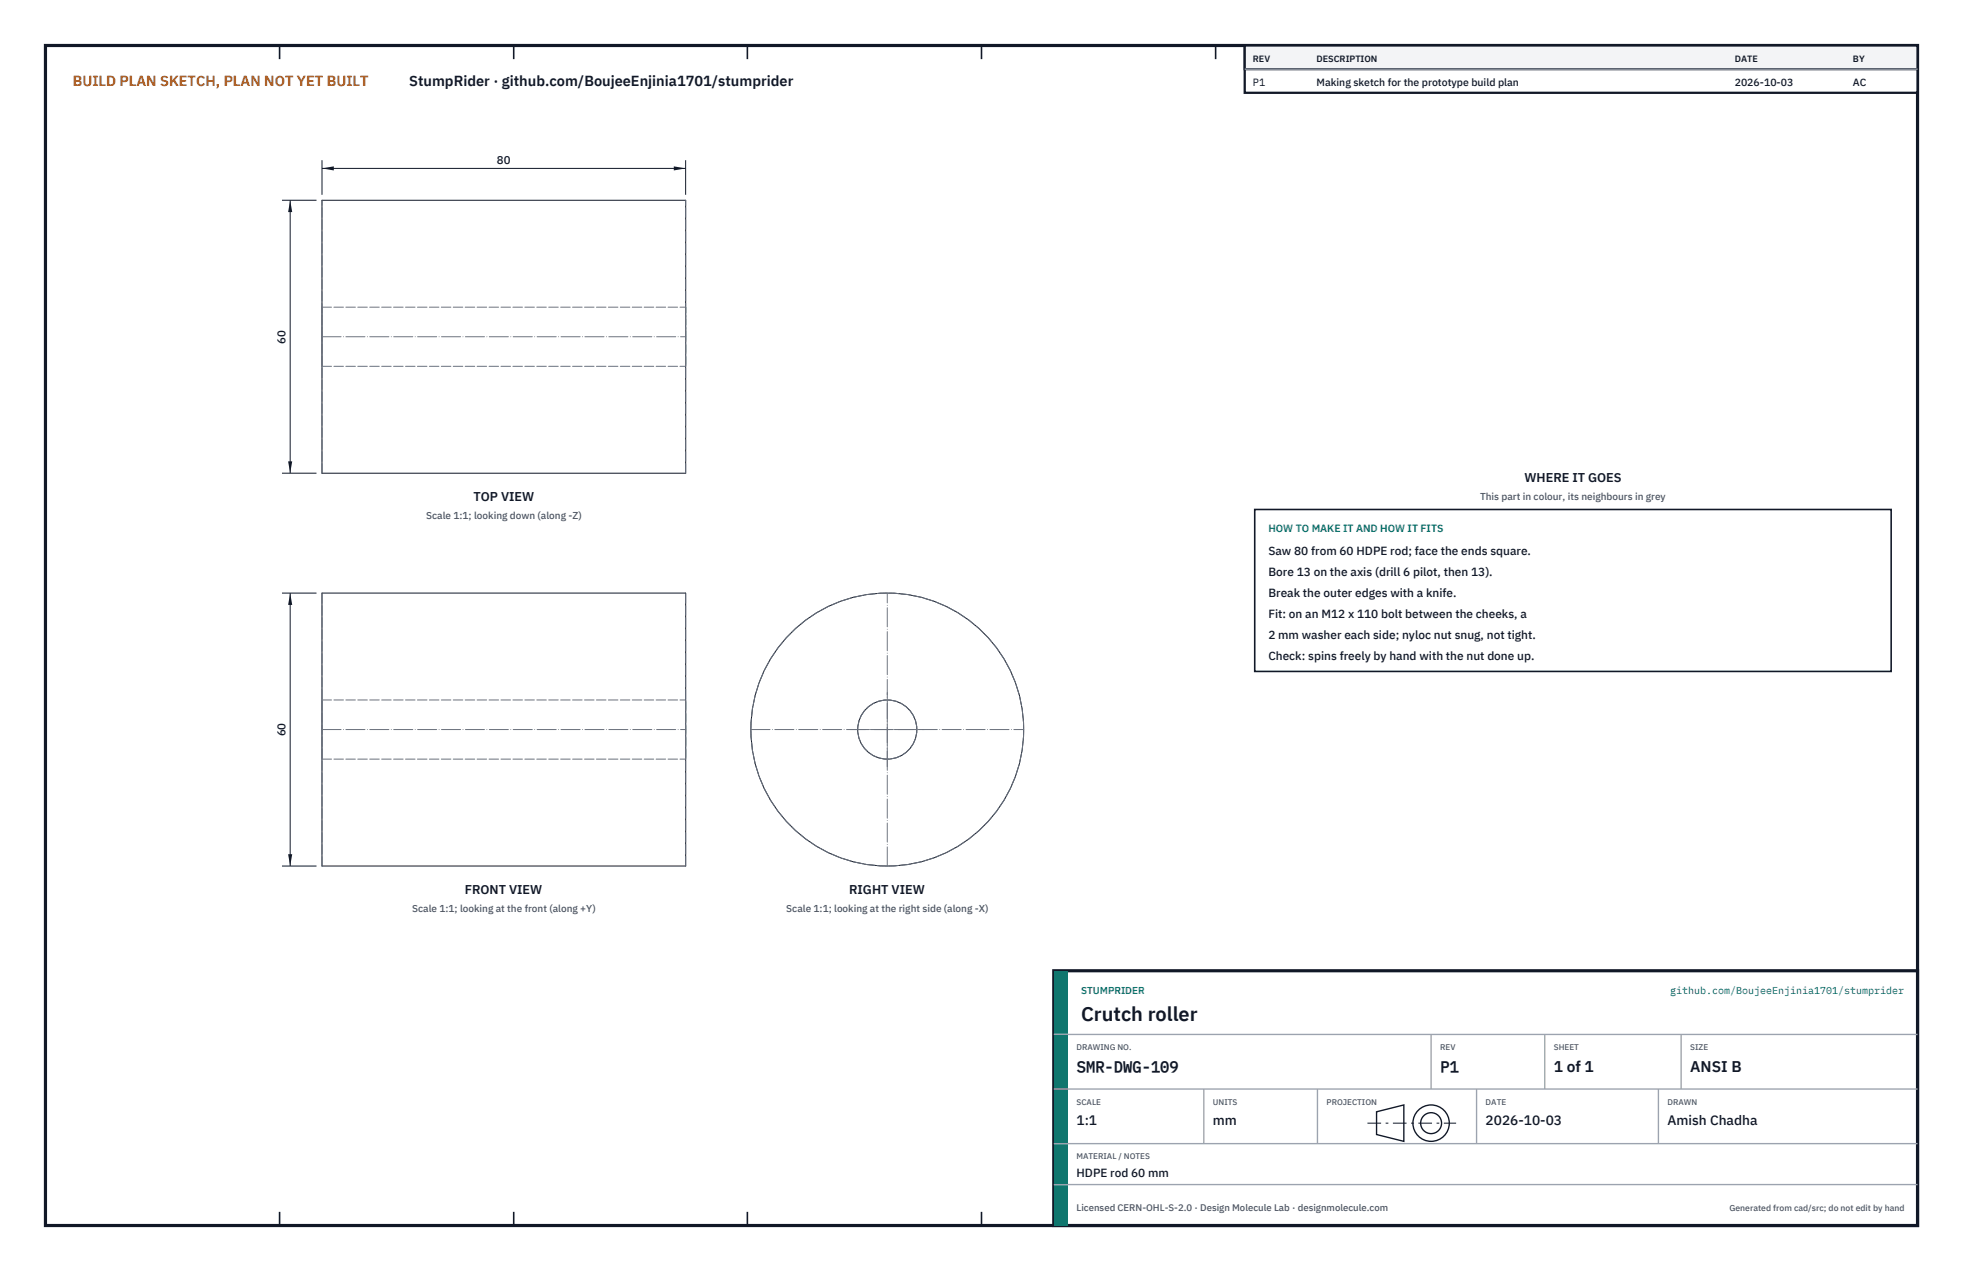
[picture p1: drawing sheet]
<svg xmlns="http://www.w3.org/2000/svg" width="432mm" height="279mm" viewBox="0 0 432 279" stroke-linecap="round" stroke-linejoin="round" font-family="sans-serif">
<defs><g id="words">
<text font-size="4.4" fill="#111827" x="237.8" y="224.4">Crutch roller</text>
<g font-size="3.4" fill="#111827">
<text x="236.8" y="235.6">SMR-DWG-109</text>
<text x="316.8" y="235.6">P1</text>
<text x="341.8" y="235.6">1 of 1</text>
<text x="371.8" y="235.6">ANSI B</text>
</g>
<text font-size="3.2" fill="#b45309" x="16" y="19">BUILD PLAN SKETCH, PLAN NOT YET BUILT</text>
<text font-size="3.2" fill="#111827" x="90" y="19">StumpRider · github.com/BoujeeEnjinia1701/stumprider</text>
<g font-size="3" fill="#111827">
<text x="236.8" y="247.2">1:1</text>
<text x="266.8" y="247.2">mm</text>
<text x="326.8" y="247.2">2026-10-03</text>
<text x="366.8" y="247.2">Amish Chadha</text>
</g>
<g font-size="2.8" fill="#111827">
<text x="335.3" y="106">WHERE IT GOES</text>
<text x="104.1" y="110.2">TOP VIEW</text>
<text x="102.2" y="196.5">FRONT VIEW</text>
<text x="186.8" y="196.5">RIGHT VIEW</text>
</g>
<g font-size="2.6" fill="#111827">
<text x="279" y="122">Saw 80 from 60 HDPE rod; face the ends square.</text>
<text x="279" y="126.6">Bore 13 on the axis (drill 6 pilot, then 13).</text>
<text x="279" y="131.2">Break the outer edges with a knife.</text>
<text x="279" y="135.8">Fit: on an M12 x 110 bolt between the cheeks, a</text>
<text x="279" y="140.4">2 mm washer each side; nyloc nut snug, not tight.</text>
<text x="279" y="145">Check: spins freely by hand with the nut done up.</text>
<text x="236.8" y="258.8">HDPE rod 60 mm</text>
</g>
<g font-size="2.5" fill="#111827">
<text x="109.3" y="36">80</text>
<text x="62.8" y="75.5" transform="rotate(-90 62.8 75.5)">60</text>
<text x="62.8" y="161.9" transform="rotate(-90 62.8 161.9)">60</text>
</g>
<g font-size="2.3" fill="#111827">
<text x="275.6" y="18.8">P1</text>
<text x="289.6" y="18.8">Making sketch for the prototype build plan</text>
<text x="381.6" y="18.8">2026-10-03</text>
<text x="407.6" y="18.8">AC</text>
</g>
<text font-size="2.3" fill="#0f766e" x="279" y="117">HOW TO MAKE IT AND HOW IT FITS</text>
<g font-size="2.2" fill="#4b5563">
<text x="325.6" y="110">This part in colour, its neighbours in grey</text>
<text x="93.7" y="114.2">Scale 1:1; looking down (along -Z)</text>
<text x="90.7" y="200.6">Scale 1:1; looking at the front (along +Y)</text>
<text x="173" y="200.6">Scale 1:1; looking at the right side (along -X)</text>
</g>
<g font-size="2.2" fill="#0f766e">
<text x="237.8" y="218.4">STUMPRIDER</text>
<text x="367.4" y="218.4">github.com/BoujeeEnjinia1701/stumprider</text>
</g>
<text font-size="2.1" fill="#4b5563" x="236.8" y="266.2">Licensed CERN-OHL-S-2.0 · Design Molecule Lab · designmolecule.com</text>
<g font-size="2" fill="#111827">
<text x="275.6" y="13.6">REV</text>
<text x="289.6" y="13.6">DESCRIPTION</text>
<text x="381.6" y="13.6">DATE</text>
<text x="407.6" y="13.6">BY</text>
</g>
<text font-size="1.9" fill="#4b5563" x="380.4" y="266.2">Generated from cad/src; do not edit by hand</text>
<g font-size="1.8" fill="#4b5563">
<text x="236.8" y="230.8">DRAWING NO.</text>
<text x="316.8" y="230.8">REV</text>
<text x="341.8" y="230.8">SHEET</text>
<text x="371.8" y="230.8">SIZE</text>
<text x="236.8" y="242.8">SCALE</text>
<text x="266.8" y="242.8">UNITS</text>
<text x="291.8" y="242.8">PROJECTION</text>
<text x="326.8" y="242.8">DATE</text>
<text x="366.8" y="242.8">DRAWN</text>
<text x="236.8" y="254.8">MATERIAL / NOTES</text>
</g>
</g></defs>
<path d="M10 10h411.8v259.4h-411.8z" fill="none" stroke="#111827" stroke-width=".7" stroke-linecap="butt"/>
<g fill="none" stroke="#111827" stroke-width=".35">
<path d="M61.5 10v3M113 10v3M164.4 10v3M215.9 10v3M267.4 10v3M318.9 10v3M370.3 10v3M61.5 266.4v3M113 266.4v3M164.4 266.4v3M215.9 266.4v3M267.4 266.4v3"/>
<path d="M318.9 266.4v3M370.3 266.4v3"/>
</g>
<g fill="none" stroke="#111727" stroke-width=".22">
<path d="M70.8 44h80v60h-80zM70.8 130.4h80v60h-80z"/>
<circle cx="195.2" cy="160.4" r="30"/>
<circle cx="195.2" cy="160.4" r="6.5"/>
</g>
<g fill="none" stroke="#6a7180" stroke-width=".22" stroke-dasharray="2.1 .5">
<path d="M70.8 74v-30M70.8 74v-6.5M70.8 67.5v13M70.8 67.5h80M150.8 74v-30M150.8 74v-6.5M150.8 67.5v13M70.8 80.5v-6.5M70.8 80.5h80M150.8 80.5v-6.5M70.8 104v-30M150.8 104v-30"/>
<path d="M70.8 153.9v13M70.8 153.9h80M150.8 153.9v13M70.8 166.9v-13M70.8 166.9h80M150.8 166.9v-13M70.8 190.4v-60M150.8 190.4v-60"/>
<circle cx="195.2" cy="160.4" r="30"/>
<circle cx="195.2" cy="160.4" r="6.5"/>
</g>
<path d="M70.8 74h80M70.8 160.4h80M165.2 160.4h60M187.1 160.4h16.2M195.2 168.5v-16.2M195.2 190.4v-60" fill="none" stroke="#6a7180" stroke-width=".22" stroke-dasharray="4.2 .5 0 .5"/>
<path d="M70.8 35.2v7.6M70.8 37h80M150.8 35.2v7.6" fill="none" stroke="#111827" stroke-width=".22"/>
<path d="M70.8 37l2.6-.4v.9zM148.2 36.6v.9l2.6-.5z" fill="#111827"/>
<path d="M62 44h7.6M63.8 44v60M62 104h7.6" fill="none" stroke="#111827" stroke-width=".22"/>
<path d="M63.8 44l-.4 2.6h.9zM63.4 101.4h.9l-.5 2.6z" fill="#111827"/>
<path d="M62 130.4h7.6M63.8 130.4v60M62 190.4h7.6" fill="none" stroke="#111827" stroke-width=".22"/>
<path d="M63.8 130.4l-.4 2.6h.9zM63.4 187.8h.9l-.5 2.6z" fill="#111827"/>
<path d="M276 112h140v35.6h-140z" fill="#fff" stroke="#111827" stroke-width=".35"/>
<path d="M273.8 10h148v10.4h-148z" fill="#fff" stroke="#111827" stroke-width=".5"/>
<path d="M273.8 10h148v5.2h-148z" fill="#f3f4f6" stroke="#111827" stroke-width=".5"/>
<path d="M273.8 15.2h148" fill="none" stroke="#9ca3af" stroke-width=".3"/>
<path d="M231.8 213.4h190v56h-190z" fill="#fff" stroke="#111827" stroke-width=".7" stroke-linecap="butt"/>
<path d="M231.8 213.4h3v56h-3z" fill="#0f766e"/>
<path d="M231.8 227.4h190M231.8 239.4h190M264.8 239.4v12M289.8 239.4v12M314.8 227.4v12M324.8 239.4v12M339.8 227.4v12M364.8 239.4v12M369.8 227.4v12M231.8 251.4h190M231.8 260.4h190" fill="none" stroke="#9ca3af" stroke-width=".3"/>
<g fill="none" stroke="#111827" stroke-width=".3">
<path d="M302.8 244.4l6-1.5v8l-6-1.5z"/>
<circle cx="314.8" cy="246.9" r="4"/>
<circle cx="314.8" cy="246.9" r="2.3"/>
</g>
<path d="M300.8 246.9h19.5" fill="none" stroke="#111827" stroke-width=".22" stroke-dasharray="3 1 .6 1" stroke-linecap="butt"/>
<use href="#words"/>
</svg>
